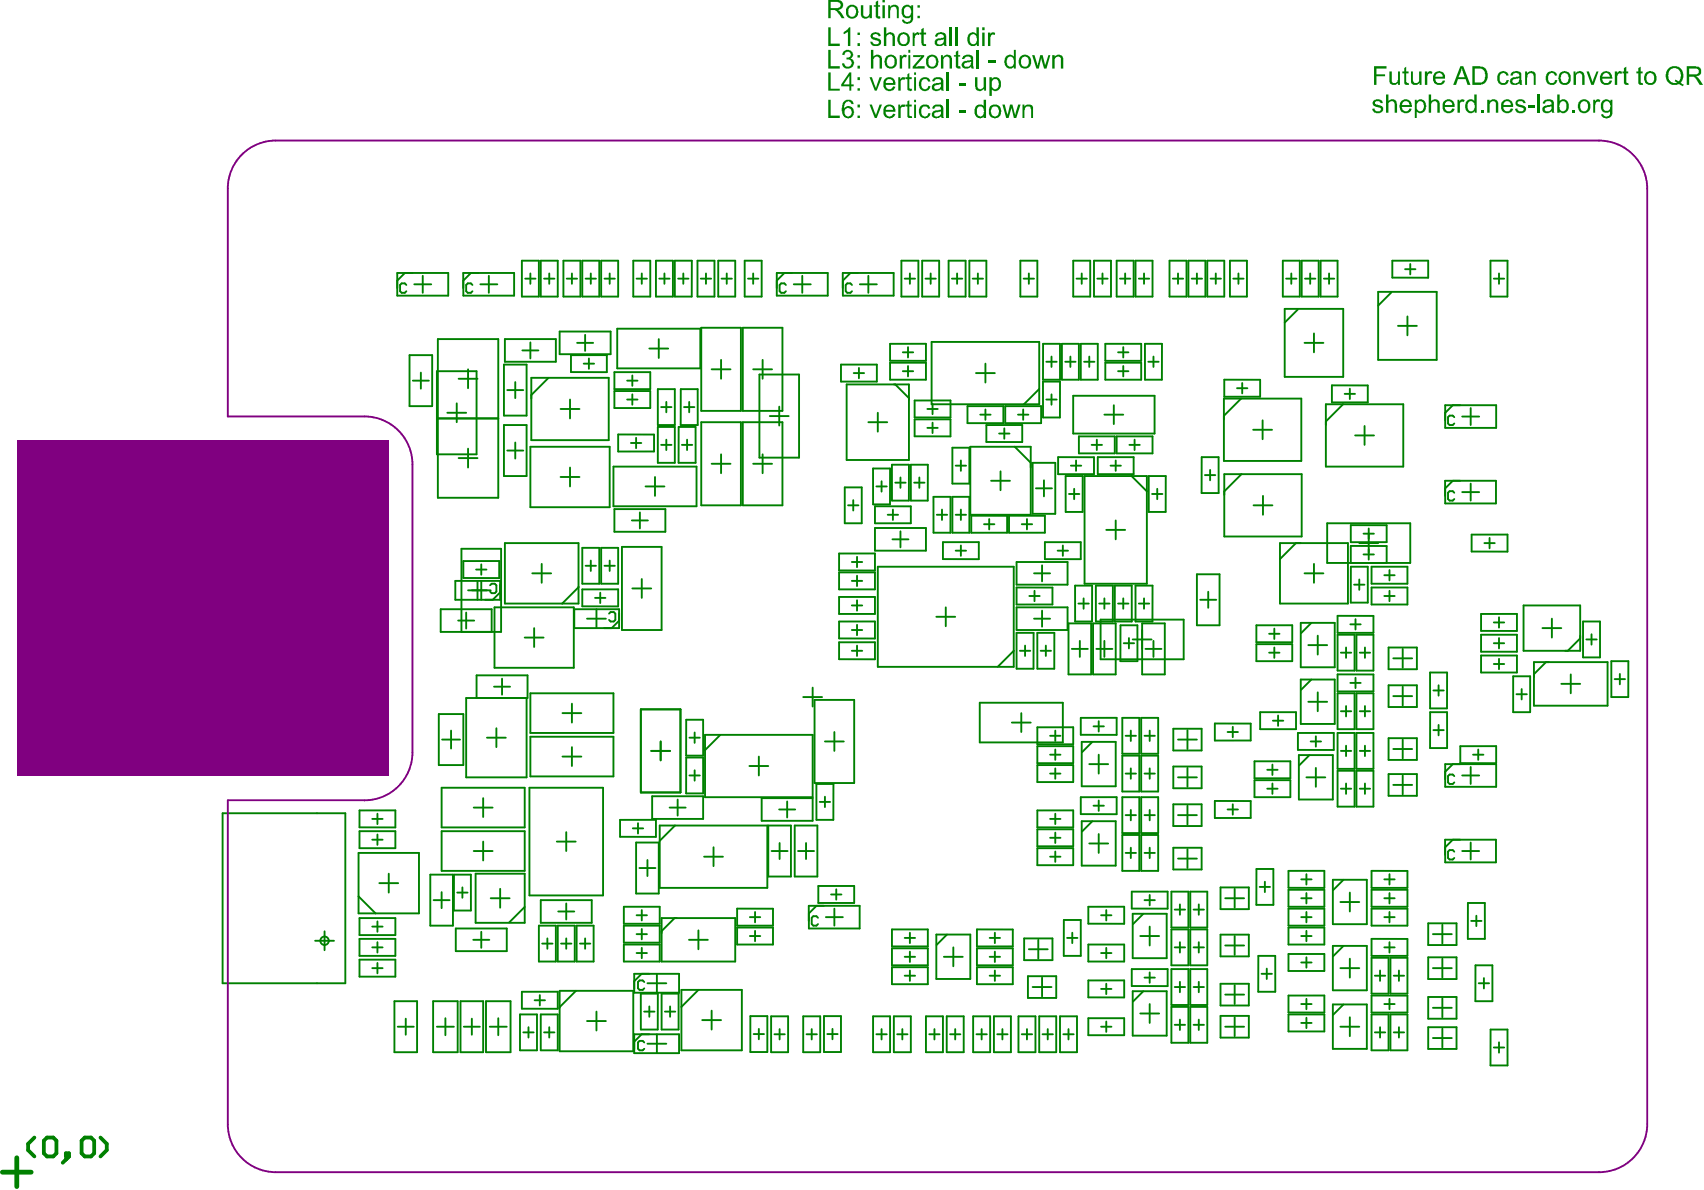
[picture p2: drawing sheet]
<svg xmlns="http://www.w3.org/2000/svg" width="301mm" height="210mm" viewBox="0 0 301 210" stroke-linecap="round" stroke-linejoin="round" font-family="sans-serif">
<g fill="none" stroke="#008000" stroke-width=".33">
<path d="M70.1 48.1h9v4h-9zM71.4 48.1l-1.3 1.4M73.1 50.1h3M74.6 48.6v3M77.2 59.8h10.7v28h-10.7zM81.7 48.1h9v4h-9zM83.1 48.1l-1.4 1.4M84.7 50.1h3M86.2 48.6v3M89.1 59.8h8.9v4h-8.9zM92.1 46h2.9v6.3h-2.9zM92.6 49.2h1.9"/>
<path d="M93.6 48.2v1.9M95.4 46h3v6.3h-3zM96 49.2h1.8M96.9 48.2v1.9M98.7 58.5h9v4h-9zM99.4 46h3v6.3h-3zM100 49.2h1.8M100.9 48.2v1.9M102.7 46h3v6.3h-3zM103.2 59.1v2.8M103.3 49.2h1.8M104.2 48.2v1.9"/>
<path d="M106 46h3v6.3h-3zM106.6 49.2h1.9M107.5 48.2v1.9M108.9 58h14.6v7h-14.6zM111.7 46h3v6.3h-3zM112.3 49.2h1.8M113.2 48.2v1.9M115.7 46h3v6.3h-3zM116.2 59.8v3.3M116.3 49.2h1.8M117.2 48.2v1.9M119 46h3v6.3h-3z"/>
<path d="M119.6 49.2h1.8M120.5 48.2v1.9M123 46h3v6.3h-3zM123.6 49.2h1.8M123.7 57.8h7v14.7h-7zM124.5 48.2v1.9M126.7 46h3v6.3h-3zM127.3 49.2h1.8M128.2 48.2v1.9M131 57.8h7v14.7h-7zM131.4 46h3v6.3h-3zM131.9 49.2h1.9"/>
<path d="M132.9 48.2v1.9M137 48.1h9v4h-9zM138.4 48.1l-1.4 1.4M140 50.1h3M141.5 48.6v3M148.7 48.1h8.9v4h-8.9zM150 48.1l-1.3 1.4M151.7 50.1h3M153.2 48.6v3M159 46h3v6.3h-3zM159.6 49.2h1.8M160.5 48.2v1.9"/>
<path d="M162.7 46h3v6.3h-3zM163.2 49.2h1.9M164.2 48.2v1.9M167.3 46h3v6.3h-3zM167.9 49.2h1.8M168.8 48.2v1.9M171 46h3v6.3h-3zM171.6 49.2h1.8M172.5 48.2v1.9M180 46h3v6.3h-3zM180.6 49.2h1.8M181.5 48.2v1.9"/>
<path d="M189.3 46h3v6.3h-3zM189.9 49.2h1.8M190.8 48.2v1.9M193 46h3v6.3h-3zM193.6 49.2h1.8M194.5 48.2v1.9M197 46h3v6.3h-3zM197.5 49.2h1.9M198.5 48.2v1.9M200.3 46h3v6.3h-3zM200.9 49.2h1.8M201.8 48.2v1.9"/>
<path d="M206.3 46h3v6.3h-3zM206.9 49.2h1.8M207.8 48.2v1.9M209.6 46h3v6.3h-3zM210.2 49.2h1.8M211.1 48.2v1.9M213 46h2.9v6.3h-2.9zM213.5 49.2h1.9M214.4 48.2v1.9M216.9 46h3v6.3h-3zM217.5 49.2h1.9M218.4 48.2v1.9"/>
<path d="M226.3 46h3v6.3h-3zM226.6 54.5h10.3v12h-10.3zM226.9 49.2h1.8M227.8 48.2v1.9M228.9 54.6l-2.3 2.3M229.6 46h3v6.3h-3zM230.2 49.2h1.8M231.1 48.2v1.9M231.8 58.8v3.3M232.9 46h3v6.3h-3zM233.5 49.2h1.8M234.4 48.2v1.9"/>
<path d="M243.1 51.5h10.3v12h-10.3zM245.4 51.6l-2.3 2.3M245.6 46h6.3v3h-6.3zM246.6 57.5h3.3M247.8 47.5h1.9M248.3 55.8v3.3M248.8 46.6v1.8M262.9 46h3v6.3h-3zM263.5 49.2h1.8M264.4 48.2v1.9M72.2 62.6h4v9h-4zM72.8 67.1h2.8"/>
<path d="M74.2 65.7v2.9M77.1 65.5h7v14.6h-7zM77.2 73.8h10.7M78.9 72.8h3.3M80.6 71.1v3.4M80.9 66.8h3.3M82.6 65.1v3.4M82.6 79.1v3.4M88.9 75h4v9h-4zM88.9 64.3h4v9h-4zM89.5 79.5h2.8M89.5 68.8h2.8"/>
<path d="M90.9 67.4v2.8M90.9 78.1v2.8M92.1 61.8h2.9M93.6 78.8h13.9v10.7h-13.9zM93.6 60.4v2.8M93.7 66.6h13.7v11h-13.7zM96.8 66.6l-3.1 3.1M98.9 72.1h3.3M100.5 70.5v3.3M100.7 62.6h6.3v3h-6.3zM101.8 60.5h2.8M103 64.1h1.8"/>
<path d="M103.9 63.2v1.9M108.4 65.6h6.3v3h-6.3zM108.4 69h6.3v3h-6.3zM109 76.6l6.4 .1v2.9h-6.4zM110.6 70.5h1.9M110.6 67.1h1.9M111.3 78.1h1.8M111.5 66.2v1.9M111.5 69.6v1.8M112.2 77.2v1.9M114.5 61.5h3.4M116 68.6h3v6.4h-3z"/>
<path d="M116 75.3h3v6.3h-3zM116.6 78.5h1.8M116.6 71.8h1.8M117.5 70.9v1.8M117.5 77.6v1.8M119.7 75.3h3v6.3h-3zM120.1 68.6h3v6.4h-3zM120.3 78.5h1.8M120.7 71.8h1.8M121.2 77.6v1.8M121.6 70.9v1.8M123.7 74.5h7v14.6h-7z"/>
<path d="M125.5 65.1h3.4M127.2 63.5v3.3M131 74.5h7v14.6h-7zM132.9 65.1h3.3M134 66.1h6.9v14.6h-6.9zM134.5 63.5v3.3M135.8 73.4h3.3M137.4 71.7v3.4M148.3 64.3h6.4v3h-6.4zM149.3 67.8h11v13.3h-11zM150.6 65.8h1.8M151.5 64.9v1.8"/>
<path d="M153.2 74.5h3.3M154.8 72.8v3.3M157 60.6h6.3v3h-6.3zM157 64h6.3v3h-6.3zM157.9 67.8l2.4 2.4M159.2 62.1h1.9M159.2 65.5h1.9M160.2 61.2v1.9M160.2 64.6v1.8M161.3 70.6h6.4v3h-6.4zM161.3 74h6.4v3h-6.4zM163.6 72.1h1.8"/>
<path d="M163.6 75.5h1.8M164.3 60.3h19v11h-19zM164.5 71.2v1.9M164.5 74.6v1.8M168 79h3v6.3h-3zM170.7 71.6h6.3v3h-6.3zM171.2 78.8h10.6v12h-10.6zM172.2 65.8h3.3M172.9 73.1h1.8M173.8 64.1v3.4M173.8 72.2v1.9M174 75h6.3v3h-6.3z"/>
<path d="M176.2 76.5h1.9M177.1 75.6v1.8M177.3 71.6h6.3v3h-6.3zM179 78.8l2.8 2.8M179.6 73.1h1.8M180.5 72.2v1.9M183.3 68.6l-2.7 2.7M184 67.3h3v6.3h-3zM184 60.6h3v6.4h-3zM184.6 70.5h1.8M184.6 63.8h1.8M185.5 62.9v1.8"/>
<path d="M185.5 69.6v1.8M187.3 60.6h3v6.4h-3zM187.9 63.8h1.8M188.8 62.9v1.8M189.3 69.8h14.4v6.7h-14.4zM190.3 77h6.3v3h-6.3zM190.6 60.6h3v6.4h-3zM191.2 63.8h1.9M192.1 62.9v1.8M192.6 78.5h1.8M193.5 77.6v1.8M194.8 73.1h3.3"/>
<path d="M195 60.6h6.3v3h-6.3zM195 64h6.3v3h-6.3zM196.5 71.5v3.3M197 77h6.3v3h-6.3zM197.2 62.1h1.8M197.2 65.5h1.8M198.1 61.2v1.9M198.1 64.6v1.8M199.2 78.5h1.8M200.1 77.6v1.8M202 60.6h3l-.1 6.4h-2.9zM202.5 63.8h1.9"/>
<path d="M203.5 62.9v1.8M215.9 70.3h13.6v11h-13.6zM215.9 67h6.4v3h-6.4zM218.2 68.5h1.8M218.9 70.3l-3 3M219.1 67.6v1.8M221 75.8h3.4M222.7 74.1v3.4M230.1 60.5h3.3M233.9 71.3h13.6v11h-13.6zM234.9 68h6.4v3h-6.4zM236.9 71.3l-3 3"/>
<path d="M237.2 69.5h1.8M238.1 68.6v1.8M239 76.8h3.4M240.7 75.1v3.4M254.9 71.5h9v4h-9zM256.3 71.5l-1.4 1.3M257.9 73.5h3M259.4 72v3M80.9 80.8h3.3M81.7 99h6.4v3h-6.4zM84.9 99.5v1.9M89.1 95.8h12.9v10.7h-12.9z"/>
<path d="M95.5 99.5v3.3M98.9 84.1h3.3M100.5 82.5v3.3M102.7 96.6h3v6.4h-3zM103.3 99.8h1.8M104.2 98.9v1.8M106 96.6h3v6.4h-3zM106.6 99.8h1.9M107.5 98.9v1.8M108.2 82.3h14.7v7h-14.7zM108.4 89.8h9v4h-9zM109.7 96.5h7v14.6h-7z"/>
<path d="M111.5 91.8h2.8M112.9 90.4v2.8M113.9 85.8h3.3M115.5 84.1v3.4M125.5 81.8h3.4M127.2 80.1v3.4M132.9 81.8h3.3M134.5 80.1v3.4M148 97.6h6.3v3h-6.3zM149 86h3v6.3h-3zM149.6 89.1h1.8M150.3 99.1h1.8"/>
<path d="M150.5 88.2v1.9M151.2 98.2v1.8M154 82.6h3v6.4h-3zM154.3 93.1h9v4h-9zM154.3 89.3h6.4v3h-6.4zM154.6 85.8h1.8M155.5 84.9v1.8M156.6 90.8h1.8M157.3 82h3v6.3h-3zM157.4 95.1h2.8M157.5 89.9v1.8M157.9 85.1h1.8"/>
<path d="M158.8 84.2v1.9M158.8 93.7v2.8M160.7 82h3l-.1 6.3h-2.9zM161.2 85.1h1.9M162.2 84.2v1.9M164.7 87.6h3l-.1 6.4h-2.9zM165.2 90.8h1.9M166.2 89.9v1.8M166.3 95.6h6.4v3h-6.4zM168 87.6h3v6.4h-3zM168.6 82.1h1.8M168.6 97.1h1.8"/>
<path d="M168.6 90.8h1.8M169.5 81.2v1.9M169.5 89.9v1.8M169.5 96.2v1.8M171.3 91h6.3v3h-6.3zM173.6 92.5h1.8M174.5 91.6v1.8M174.8 84.8h3.3M176.5 83.1v3.4M178 91h6.3v3h-6.3zM179.3 99.1h9v4h-9zM180.2 92.5h1.9"/>
<path d="M181.1 91.6v1.8M182.1 81.6h4v9h-4zM182.7 86.1h2.9M183.8 99.7v2.8M184.1 84.7v2.9M184.3 95.6h6.3v3h-6.3zM186.6 97.1h1.8M186.6 80.6l6.4 .1v2.9h-6.4zM187.5 96.2v1.8M188 84h3v6.3h-3zM188.6 87.1h1.8M188.9 82.1h1.8"/>
<path d="M189.5 86.2v1.9M189.8 81.2v1.9M191.3 84h11v19h-11zM193.6 80.6h6.4v3h-6.4zM195.1 93.5h3.4M195.9 82.1h1.8M196.8 81.2v1.9M196.8 91.8v3.3M199.6 84l2.7 2.7M202.6 84h3v6.3h-3zM203.2 87.1h1.8M204.1 86.2v1.9"/>
<path d="M212 80.6h2.9l.1 6.4h-3.1zM212.5 83.8h1.9M213.5 82.9v1.8M215.9 83.6h13.7v11h-13.7zM219 83.6l-3.1 3.1M221.1 89.1h3.3M222.8 87.5v3.3M225.8 95.8h12v10.7h-12zM228.6 95.8l-2.8 2.8M231.8 99.5v3.3M234.1 92.3h14.7v7h-14.7zM238.3 92.6h6.3v3h-6.3z"/>
<path d="M238.3 100h3v6.3h-3zM239.8 95.8h3.3M240.5 97.8h1.8M240.5 94.1h1.8M241.4 93.2v5.5M241.9 100h6.4v3h-6.4zM244.6 99.3v-3h-6.3v3M256.3 84.8l-1.4 1.3v2.7h9v-4h-9v2.7M257.9 86.8h3M259.4 85.3v3M259.6 94.3h6.3v3h-6.3zM261.8 95.8h1.9"/>
<path d="M262.7 94.9v1.8M80.3 102.5h7.9v3.3h-7.9zM80.8 109.5h2.8M81.4 111.5v-14.7h7v14.7h-10.7v-4h9v4M82.2 108v2.9M82.6 104.1h4M84 100.5h1.8M84.2 102.5v3.3M84.9 102.5v3.3M86.4 103.2l.3-.2h.6l.3 .2v1.2l-.3 .2h-.6l-.3-.2M87.2 107.1h14v10.7h-14zM88.2 104.5l-1.3 1.3"/>
<path d="M88.6 119.7v2.8M92.6 112.5h3.3M93.9 101.1h3.3M94.2 110.8v3.3M101.3 107.5h7.9v3.3h-7.9zM102 103.6l-2.8 2.9M102.7 104h6.3v3l-6.3-.1zM103.5 109.1h3.4M105 105.5h1.8M105.2 107.5v3.3M105.9 104.5v1.9M107.4 108.2l.3-.2h.6l.2 .2v1.1l-.2 .3h-.6l-.3-.3"/>
<path d="M109.2 109.5l-1.3 1.3M111.5 103.8h3.4M113.2 102.1v3.4M148 109.6h6.3v3h-6.3zM148 105.3h6.3v3h-6.3zM148 101h6.3v3h-6.3zM148 113.3h6.3v3h-6.3zM150.3 114.8h1.8M150.3 106.8h1.8M150.3 111.1h1.8M150.3 102.5h1.8M151.2 101.5v1.9"/>
<path d="M151.2 105.9v1.8M151.2 110.2v1.8M151.2 113.9v1.8M165.2 108.8h3.3M166.8 107.1v3.4M178.8 114.8l-2.8 2.8h-21.2v-17.6h24v17.6h-2.7M179.3 111.6h3v6.4h-3zM179.3 103.6h6.3v3h-6.3zM179.3 107.1h9v4h-9zM179.9 114.8h1.8M180.8 113.9v1.8M181.6 105.1h1.8"/>
<path d="M182.4 109.1h2.8M182.4 101.1h2.8M182.5 104.2v1.8M183 111.6h3v6.4h-3zM183.6 114.8h1.8M183.8 107.7v2.8M184.5 113.9v1.8M188.5 110h4v9h-4zM189.1 114.5h2.8M189.6 103.3h3v6.3h-3zM190.2 106.5h1.9M190.5 113v2.9"/>
<path d="M191.1 105.5v1.9M192.8 110h4v9h-4zM193.3 103.3h3v6.3h-3zM193.4 114.5h2.8M193.9 106.5h1.8M194.1 109.3h14.7v7h-14.7zM194.8 105.5v1.9M194.8 113v2.9M196.6 103.3h3v6.3h-3zM197.2 106.5h1.8M197.6 110.3h3v6.3h-3zM198.1 105.5v1.9"/>
<path d="M198.2 113.5h1.8M199.1 112.5v1.9M199.8 112.8h3.3M200.3 103.3h3v6.3h-3zM200.9 106.5h1.8M201.5 110h4v9h-4zM201.8 105.5v1.9M202 114.5h2.9M203.5 113v2.9M211.1 101.3h4v9h-4zM211.7 105.8h2.8M213.1 104.4v2.8"/>
<path d="M221.6 110.3h6.3v3h-6.3zM221.6 113.6h6.3v3h-6.3zM223.9 111.8h1.8M223.9 115.1h1.8M224.8 110.9v1.8M224.8 114.2v1.8M229.4 109.9h6v7.8h-6zM229.4 119.9h6v7.8h-6zM230.1 101.1h3.3M230.8 113.8h3.3M231.3 109.9l-1.8 1.8M231.3 119.9l-1.8 1.8"/>
<path d="M232.4 112.1v3.4M235.9 112h3v6.3h-3zM235.9 108.6h6.4v3h-6.4zM235.9 119h6.4v3h-6.4zM236.5 115.1h1.8M237.4 114.2v1.8M238.2 110.1h1.8M238.8 103.1h1.9M239.1 109.2v1.8M239.1 119.5v1.9M239.3 112h3v6.3h-3zM239.8 102.2v1.8"/>
<path d="M239.8 115.1h1.9M240.8 114.2v1.8M241.9 103.6h6.4v3h-6.4zM244.2 105.1h1.8M244.2 101.5h1.8M244.9 114.2h5v3.8h-5zM245.1 100.5v1.9M245.1 104.2v1.8M245.8 116.1h3.3M247.4 114.5v3.3M252.2 118.6h3.1l-.1 6.4h-2.9zM261.2 115.6h6.4v3h-6.4z"/>
<path d="M261.2 108.3h6.4v3h-6.4zM261.2 112h6.4v3h-6.4zM263.5 117.1h1.8M263.5 113.5h1.8M263.5 109.8h1.8M264.4 108.9v1.8M264.4 112.5v1.9M264.4 116.2v1.8M266.9 119.3h3v6.3h-3zM268.7 106.8h10v8h-10zM272.1 110.8h3.3M272.7 116.8l-2.1 2.1"/>
<path d="M273.7 109.1v3.4M277.1 119v3.3M278.7 112.6l-2.2 2.2M279.2 109.6h3v6.4h-3zM279.8 112.8h1.8M280.7 111.9v1.8M284.2 116.6h3v6.4h-3zM284.8 119.8h1.8M285.7 118.9v1.8M77.4 126h4.3v9h-4.3zM77.9 139h14.7v6.9h-14.7zM78 130.5h3.1"/>
<path d="M79.6 128.9v3.1M84.1 123.1v-4h9v4h-10.9v14h10.7v-14M85.9 130.1h3.3M87.1 121.1h2.9M87.6 128.5v3.3M93.4 139h13v18.9h-13zM93.6 122.3h14.6v7h-14.6zM93.6 130h14.6v7h-14.6zM99.2 125.8h3.3M99.2 133.5h3.3M100.9 124.1v3.4M100.9 131.8v3.3"/>
<path d="M113 125.1h7v14.7h-7zM114.9 132.5h3.3M116.5 130.8v3.3M121 127h3v6.3h-3zM121 133.6h3v6.3h-3zM121.6 130.1h1.8M121.6 136.8h1.8M122.5 129.2v1.8M122.5 135.9v1.8M124.4 129.6h18.9v11h-18.9zM127.1 129.6l-2.7 2.7M132.2 135.1h3.3"/>
<path d="M133.9 133.5v3.3M141.7 123h3.3M143.3 121.3v3.3M143.7 123.5h7v14.6h-7zM144 138.3h3v6.3h-3zM145.5 130.8h3.3M147.2 129.1v3.4M172.8 124h14.7v7h-14.7zM178.5 127.5h3.3M180.1 125.8v3.3M183 128.3h6.3v3h-6.3zM183 131.6h6.3v3h-6.3z"/>
<path d="M183 135h6.3v3h-6.3zM185.2 136.5h1.9M185.2 129.8h1.9M185.2 133.1h1.9M186.1 128.9v1.8M186.1 132.2v1.8M186.1 135.5v1.9M190.6 126.6h6.4v3h-6.4zM190.8 130.9h6v7.8h-6zM192.1 134.8h3.4M192.7 130.9l-1.9 1.8M192.9 128.1h1.8"/>
<path d="M193.8 127.2v1.8M193.8 133.1v3.4M198 126.6h3v6.4h-3zM198 133.3h3v6.3h-3zM198.5 136.5h1.9M198.5 129.8h1.9M199.5 128.9v1.8M199.5 135.5v1.9M201.3 126.6h3v6.4h-3zM201.3 133.3h3v6.3h-3zM201.9 136.5h1.8M201.9 129.8h1.8"/>
<path d="M202.8 128.9v1.8M202.8 135.5v1.9M207 128.5h5v3.9h-5zM207 135.2h5v3.8h-5zM207.8 130.5h3.3M207.8 137.1h3.3M209.5 128.8v3.3M209.5 135.5v3.3M214.3 127.6h6.3v3h-6.3zM216.5 129.1h1.9M217.4 128.2v1.8M221.3 137.6h6.3v3h-6.3z"/>
<path d="M221.3 134.3h6.3v3h-6.3zM222.3 125.6h6.3v3h-6.3zM223.5 139.1h1.9M223.5 135.8h1.9M224.4 134.9v1.8M224.4 138.2v1.8M224.5 127.1h1.9M225.4 126.2v1.8M228.9 129.3h6.4v3h-6.4zM229.1 133.2h6v7.8h-6zM230.4 137.1h3.4M230.8 123.8h3.3"/>
<path d="M231 133.2l-1.9 1.8M231.2 130.8h1.8M232.1 129.9v1.8M232.1 135.5v3.3M232.4 122.1v3.4M235.9 122.3h3v6.3h-3zM235.9 129.3h3v6.3h-3zM235.9 136h3v6.3h-3zM236.5 125.5h1.8M236.5 132.5h1.8M236.5 139.1h1.8M237.4 124.5v1.9"/>
<path d="M237.4 131.5v1.9M237.4 138.2v1.8M238.2 120.5h1.8M239.3 122.3h3v6.3h-3zM239.3 129.3h3v6.3h-3zM239.3 136h3v6.3h-3zM239.8 125.5h1.9M239.8 132.5h1.9M239.8 139.1h1.9M240.8 124.5v1.9M240.8 131.5v1.9M240.8 138.2v1.8"/>
<path d="M244.9 120.9h5v3.8h-5zM244.9 130.2h5v3.8h-5zM244.9 136.5h5v3.9h-5zM245.8 132.1h3.3M245.8 122.8h3.3M245.8 138.5h3.3M247.4 121.1v3.4M247.4 130.5v3.3M247.4 136.8v3.3M252.3 125.6h2.9l.1 6.4h-3.1zM252.8 128.8h1.9M252.8 121.8h1.9"/>
<path d="M253.8 120.9v1.8M253.8 127.9v1.8M254.9 134.8h9v4h-9zM256.3 134.8l-1.4 1.3M257.6 131.6h6.3v3h-6.3zM257.9 136.8h3M259.4 135.3v3M259.8 133.1h1.9M260.7 132.2v1.8M267.5 122.5h1.8M268.4 121.5v1.9M270.6 124.5h13v-7.7h-13v7.7"/>
<path d="M275.4 120.6h3.3M39.3 143.4h21.6v30h-21.6zM63.2 150.4h10.7v10.7h-10.7zM63.2 158.1l3 3M63.4 143l6.3-.1v3.1l-6.3-.1zM63.4 146.6h6.3v3h-6.3zM65.7 144.4h1.8M65.7 148.1h1.8M66.6 143.5v1.9M66.6 147.2v1.8M66.9 155.8h3.3M68.6 154.1v3.3"/>
<path d="M75.9 154.3h4v9h-4zM76.5 158.8h2.8M77.9 146.6h14.7v7h-14.7zM77.9 157.4v2.8M80.1 154.3h3v6.3h-3zM80.6 157.4h1.9M81.6 156.5v1.9M83.6 150.1h3.3M83.6 142.4h3.3M83.9 154.1h8.7v8.7h-8.7zM85.2 140.8v3.3M85.2 148.4v3.4"/>
<path d="M86.6 158.4h3.3M88.2 156.8v3.3M92.6 160l-2.8 2.7M95.4 158.8h9v4h-9zM98.2 148.4h3.3M99.9 146.8v3.3M99.9 159.4v2.8M109.4 144.6h6.3v3h-6.3zM110 159.9h6.4v3h-6.4zM111.6 146.1h1.9M112.2 148.6h4v9h-4zM112.5 145.2v1.8"/>
<path d="M112.8 153.1h2.8M114.2 151.7v2.8M115 140.5h9v3.9h-9zM116.4 145.6h18.9v11h-18.9zM118.1 142.4h2.8M119.1 145.6l-2.7 2.7M119.5 141v2.9M124.2 151.1h3.3M125.9 149.4v3.4M134.4 140.8h8.9v4h-8.9zM135.5 145.6h4v9h-4zM136.1 150.1h2.8"/>
<path d="M137.4 142.8h2.9M137.5 148.7v2.8M138.8 141.4v2.8M140.2 145.6h4v9h-4zM140.8 150.1h2.8M142.2 148.7v2.8M144 159.8l-1.3 1.3v2.7h8.9v-4h-8.9v2.6M144.3 156.3h6.4v3h-6.4zM144.6 141.4h1.8M145.5 140.5v1.9M146.6 157.8h1.8M147.5 156.9v1.8"/>
<path d="M183 143l6.3-.1v3.1l-6.3-.1zM183 146.3h6.3v3h-6.3zM183 149.6h6.3v3h-6.3zM185.2 151.1h1.9M185.2 144.4h1.9M185.2 147.8h1.9M186.1 143.5v1.9M186.1 146.9v1.8M186.1 150.2v1.8M190.6 140.6h6.4v3h-6.4zM190.8 144.9h6v7.8h-6zM192 159.9h6.3v3h-6.3z"/>
<path d="M192.1 148.8h3.4M192.7 144.9l-1.9 1.8M192.9 142.1h1.8M193.8 141.2v1.8M193.8 147.1v3.3M198 140.6h3v6.3h-3zM198 147.3h3v6.3h-3zM198.5 143.8h1.9M198.5 150.4h1.9M199.5 142.9v1.8M199.5 149.5v1.9M199.6 157.3h6.4v3h-6.4z"/>
<path d="M201.3 140.6h3v6.3h-3zM201.3 147.3h3v6.3h-3zM201.9 143.8h1.8M201.9 150.4h1.8M201.9 158.8h1.8M202.8 142.9v1.8M202.8 149.5v1.9M202.8 157.9v1.8M206.6 157.3h3v6.3h-3zM207 141.9h5v3.8h-5zM207 149.5h5v3.9h-5zM207.8 151.4h3.3"/>
<path d="M207.8 143.8h3.3M208.1 159.5v1.9M209.5 142.1v3.3M209.5 149.8v3.3M210 157.3h3v6.3h-3zM211.5 159.5v1.9M214.3 141.3h6.3v3h-6.3zM215.3 156.5h5v3.9h-5zM216.1 158.4h3.3M216.5 142.8h1.9M217.4 141.9v1.8M217.8 156.8v3.3"/>
<path d="M221.6 153.3h3v6.3h-3zM222.2 156.4h1.8M223.1 155.5v1.9M227.3 153.6h6.3v3h-6.3zM227.3 156.9h6.3v3h-6.3zM229.5 158.4h1.9M229.5 155.1h1.9M230.4 154.2v1.8M230.4 157.5v1.9M235.1 155.2h6v7.8h-6zM236.4 159.1h3.4M237 155.2l-1.9 1.8"/>
<path d="M238.1 157.4v3.4M241.9 156.9h6.4v3h-6.4zM241.9 153.6h6.4v3h-6.4zM244.2 158.4h1.8M244.2 155.1h1.8M245.1 154.2v1.8M245.1 157.5v1.9M256.3 148.1l-1.4 1.4v2.6h9v-4h-9v2.7M257.9 150.1h3M258.9 159.3h3v6.3h-3zM259.4 148.6v3M55.6 165.9h3.3"/>
<path d="M57.2 164.3v3.3M63.4 165.6h6.3v3h-6.3zM63.4 169.3h6.3v3h-6.3zM63.4 161.9h6.3v3h-6.3zM65.7 170.8h1.8M65.7 167.1h1.8M65.7 163.4h1.8M66.6 162.5v1.9M66.6 166.2v1.8M66.6 169.9v1.8M69.6 176.6h4v9h-4zM71.6 179.7v2.8"/>
<path d="M76.4 176.6h4.3v9h-4.3zM78.6 179.6v3M80.4 163.8h9v4h-9zM81.2 176.6h4v9h-4zM83.2 179.7v2.8M83.5 165.8h2.8M84.9 164.4v2.8M85.7 176.6h4.4v9h-4.4zM87.9 179.6v3M91.7 178.9h3v6.4h-3zM92.1 174.9h6.3v3h-6.3zM94.3 176.4h1.8"/>
<path d="M95 163.3h3v6.3h-3zM95.2 175.5v1.9M95.4 178.9h3v6.4h-3zM95.6 166.4h1.9M96.5 165.5v1.9M98.4 163.3h3v6.3h-3zM98.5 160.8h2.8M98.7 174.8h13v10.6h-13zM99 166.4h1.8M99.9 165.5v1.9M101.6 174.8l-2.9 2.8M101.7 163.3h3v6.3h-3z"/>
<path d="M102.3 166.4h1.8M103.2 165.5v1.9M105.2 178.4v3.4M110 163.3h6.4v3h-6.4zM110 166.6h6.4v3h-6.4zM111.9 171.8h7.9v3.3h-7.9zM112.3 164.8h1.8M112.3 161.4h1.8M112.3 168.1h1.8M113 175.3h3v6.3h-3zM113.2 171.8l-1.3 1.3M113.2 160.5v1.9"/>
<path d="M113.2 163.9v1.8M113.2 167.2v1.8M113.6 178.4h1.8M114.2 173.4h3.3M114.5 177.5v1.9M115.9 171.8v3.3M116.7 161.9h13v7.7h-13zM116.7 175.3h3v6.3h-3zM117.3 178.4h1.8M118.2 177.5v1.9M119 161.9l-2.3 2.3M120.2 174.6h10.7v10.7h-10.7z"/>
<path d="M121.5 165.8h3.4M123.2 164.1v3.3M123.2 174.6l-3 3M123.9 179.9h3.3M125.5 178.3v3.3M130 163.6h6.3v3h-6.3zM130 160.3h6.3v3h-6.3zM132.3 165.1h1.8M132.3 161.8h1.8M132.4 179.2h2.9v6.4h-2.9zM133.2 160.9v1.8M133.2 164.2v1.8"/>
<path d="M136 179.3h3v6.3h-3zM141.7 179.3h3v6.3h-3zM145.3 179.2h3v6.4h-3zM145.7 161.8h3M147.2 160.3v3M154 179.3h3v6.3h-3zM157.3 163.9h6.4v3h-6.4zM157.3 167.3h6.4v3h-6.4zM157.3 170.6h6.4v3h-6.4zM157.7 179.3h3v6.3h-3zM159.6 168.8h1.8M159.6 165.4h1.8"/>
<path d="M159.6 172.1h1.8M160.5 164.5v1.9M160.5 167.9v1.8M160.5 171.2v1.8M163.3 179.3h3v6.3h-3zM165.2 164.8h6v7.9h-6zM166.5 168.8h3.3M167 179.3h3v6.3h-3zM167 164.8l-1.8 1.9M168.2 167.1v3.3M171.7 179.3h2.9v6.3h-2.9zM172.3 163.9l6.3 .1v2.9h-6.3z"/>
<path d="M172.3 167.3h6.3v3h-6.3zM172.3 170.6h6.3v3h-6.3zM174.6 168.8h1.8M174.6 165.4h1.8M174.6 172.1h1.8M175.3 179.3h3v6.3h-3zM175.5 164.5v1.9M175.5 167.9v1.8M175.5 171.2v1.8M179.6 179.3h3v6.3h-3zM180.6 165.5h5v3.9h-5zM181.3 172.2h5v3.8h-5z"/>
<path d="M181.5 167.4h3.3M182.1 174.1h3.4M183.1 165.8v3.3M183.3 179.3h3v6.3h-3zM183.8 172.4v3.4M187 179.3h3v6.3h-3zM187.7 162.3h2.9v6.3h-3zM188.2 165.4h1.9M189.1 164.5v1.9M192 166.6h6.3v3h-6.3zM192 172.9h6.3v3h-6.3zM192 179.6h6.3v3h-6.3z"/>
<path d="M194.2 161.4h1.8M194.2 174.4h1.8M194.2 168.1h1.8M195.1 160.5v1.9M195.1 167.2v1.8M195.1 173.5v1.9M199.6 170.9h6.4v3h-6.4zM199.8 161.2h6v7.8h-6zM199.8 174.8h6v7.9h-6zM201.1 178.8h3.4M201.1 165.1h3.4M201.7 174.8l-1.9 1.9"/>
<path d="M201.7 161.2l-1.9 1.8M201.9 172.4h1.8M202.8 163.4v3.4M202.8 171.5v1.9M202.8 177.1v3.3M206.6 170.9h3v6.4h-3zM206.6 177.6h3v6.3h-3zM206.6 163.9h3v6.4h-3zM207.2 174.1h1.8M207.2 160.4h1.8M207.2 167.1h1.8M208.1 166.2v1.8"/>
<path d="M208.1 173.2v1.8M208.1 179.9v1.8M210 170.9h3v6.4h-3zM210 163.9h3v6.4h-3zM210 177.6h3v6.3h-3zM210.5 174.1h1.9M210.5 160.4h1.9M210.5 167.1h1.9M211.5 166.2v1.8M211.5 173.2v1.8M211.5 179.9v1.8M215.3 164.9h5v3.8h-5z"/>
<path d="M215.3 173.5h5v3.9h-5zM215.3 179.2h5v3.8h-5zM216.1 166.8h3.3M216.1 175.4h3.3M217.8 165.1v3.3M217.8 173.8v3.3M217.8 179.4v3.4M222 168.6h2.9v6.3h-3zM222.5 171.8h1.9M223.4 170.9v1.8M227.3 160.3h6.3v3h-6.3zM227.3 163.6h6.3v3h-6.3z"/>
<path d="M227.3 168.3h6.3v3h-6.3zM227.3 175.6h6.3v3h-6.3zM227.3 178.9h6.3v3h-6.3zM229.5 165.1h1.9M229.5 177.1h1.9M229.5 161.8h1.9M229.5 169.8h1.9M230.4 160.9v1.8M230.4 164.2v1.8M230.4 168.9v1.8M230.4 176.2v1.8M230.4 179.5v1.9"/>
<path d="M235.1 166.8h6v7.9h-6zM235.1 177.2h6v7.8h-6zM236.4 170.8h3.4M237 177.2l-1.9 1.8M237 166.8l-1.9 1.9M238.1 169.1v3.3M238.1 179.4v3.4M241.9 168.9h3v6.4h-3zM241.9 178.9h3v6.4h-3zM241.9 160.3h6.4v3h-6.4zM241.9 165.6h6.4v3h-6.4zM241.9 175.6h6.4v3h-6.4z"/>
<path d="M242.5 172.1h1.8M243.4 171.2v1.8M244.2 167.1h1.8M244.2 177.1h1.8M244.2 161.8h1.8M245.1 160.9v1.8M245.1 166.2v1.8M245.1 176.2v1.8M245.3 168.9h3v6.4h-3zM245.3 178.9h3v6.4h-3zM245.8 172.1h1.9M246.8 171.2v1.8"/>
<path d="M251.9 162.9h5v3.8h-5zM251.9 168.9h5v3.8h-5zM251.9 175.9h5v3.8h-5zM252.8 164.8h3.3M252.8 170.8h3.3M252.8 177.8h3.3M254.4 163.1v3.3M254.4 169.1v3.3M254.4 176.1v3.3M259.5 162.4h1.8M260.3 170.3h2.9v6.3h-3zM260.4 161.5v1.9"/>
<path d="M260.8 173.4h1.9M261.7 172.5v1.9M70.2 181.1h2.8M77.1 181.1h3M81.8 181.1h2.8M86.4 181.1h3M92.3 182.1h1.8M93.2 181.2v1.8M96 182.1h1.8M96.9 181.2v1.8M103.5 180.1h3.4M111.9 182.4h7.9v3.4h-7.9z"/>
<path d="M113.2 182.4l-1.3 1.3M114.2 184.1h3.3M115.9 182.4v3.4M132.9 182.4h1.9M133.9 181.5v1.8M136.6 182.4h1.8M137.5 181.5v1.9M142.3 182.4h1.8M143.2 181.5v1.9M145.9 182.4h1.9M146.8 181.5v1.8M154.6 182.4h1.8"/>
<path d="M155.5 181.5v1.9M158.2 182.4h1.9M159.2 181.5v1.9M163.9 182.4h1.8M164.8 181.5v1.9M167.6 182.4h1.8M168.5 181.5v1.9M172.2 182.4h1.9M173.2 181.5v1.9M175.9 182.4h1.8M176.8 181.5v1.9M180.2 182.4h1.9"/>
<path d="M181.1 181.5v1.9M183.9 182.4h1.8M184.8 181.5v1.9M187.6 182.4h1.8M188.5 181.5v1.9M194.2 181.1h1.8M195.1 180.2v1.8M207.2 180.8h1.8M210.5 180.8h1.9M216.1 181.1h3.3M229.5 180.4h1.9M236.4 181.1h3.4"/>
<path d="M242.5 182.1h1.8M243.4 181.2v1.8M245.8 182.1h1.9M246.8 181.2v1.8M251.9 181.2h5v3.8h-5zM252.8 183.1h3.3M254.4 181.4v3.4M262.9 181.6h3v6.3h-3zM263.5 184.8h1.8M264.4 183.9v1.8"/>
</g>
<path d="M.4 206.8h5.1M3 204.2v5.1" fill="none" stroke="#008000" stroke-width=".85"/>
<g fill="#008000">
<path d="M151.8 .9h.5v1.3a.57 .57 0 0 0 .5 .8 .57 .57 0 0 0 .6-.7v-1.4h.4v2.3h-.4v-.3a.81 .81 0 0 1-1 .4 .81 .81 0 0 1-.6-.9z"/>
<path d="M154.5 .3l.4-.2v.8h.3v.3h-.3v1.7h.3l.1 .3a.56 .56 0 0 1-.7 0 .56 .56 0 0 1-.1-.7v-1.3h-.4v-.3h.4z"/>
<path d="M156.7 .9h.3v.4a.86 .86 0 0 1 1.4-.1l.1 2h-.3v-1.4a.55 .55 0 0 0-.6-.6 .55 .55 0 0 0-.5 .6l-.1 1.4h-.3z"/>
<path d="M146.1 4.8h.4v2.9h1.6v.4h-2z"/>
<path d="M148.9 5.6l.6-.4 .2-.4h.3v3.3h-.4v-2.5l-.5 .3-.3 .1z"/>
<path d="M153.8 5.8a1.16 1.16 0 0 1 1.5 .3v.2l-.3 .1a.53 .53 0 0 0-.5-.4 .53 .53 0 0 0-.5 .3v.2l.4 .2a.97 .97 0 0 1 1 .6v.1a.75 .75 0 0 1-.9 .7 .83 .83 0 0 1-1-.7h.4a.72 .72 0 0 0 1 .3 .27 .27 0 0 0 .2-.3 .27 .27 0 0 0-.4-.2l-.1-.1a1.09 1.09 0 0 1-1.1-.7l.1-.4z"/>
<path d="M155.9 4.8h.4v1.2a.79 .79 0 0 1 .8-.3 .79 .79 0 0 1 .7 .6l.1 1.8h-.5v-1.6a.56 .56 0 0 0-.6-.5 .56 .56 0 0 0-.5 .7v1.4h-.4z"/>
<path d="M161 5.7h.3v.4a.65 .65 0 0 1 1-.3l-.2 .4h-.2a.3 .3 0 0 0-.3-.1 .3 .3 0 0 0-.2 .2l-.1 1.8h-.3z"/>
<path d="M162.5 5.2l.4-.3v.8h.5v.4h-.5v1.4a.26 .26 0 0 0 .2 .3 .26 .26 0 0 0 .3 0v.3h-.4a.34 .34 0 0 1-.4-.4l-.1-1.6h-.2v-.4h.2z"/>
<path d="M146.5 .3v1.1h1a.56 .56 0 0 0 .7-.3 .56 .56 0 0 0-.2-.7zM146.1 0h1.5a.9 .9 0 0 1 1.1 .8 .9 .9 0 0 1-.9 1l.5 .3 .7 1.1h-.5l-.7-1-.5-.4h-.8v1.4h-.4z"/>
<path d="M149.9 1.3a1.45 1.45 0 0 0-.1 1.5 .74 .74 0 0 0 .8 0 .74 .74 0 0 0 .4-.7v-.1a.76 .76 0 0 0-.9-.8zM149.6 1a1.17 1.17 0 0 1 1.4 .1 1.17 1.17 0 0 1 .3 1.3 1.1 1.1 0 0 1-1.3 .9 1.1 1.1 0 0 1-.8-1.4l.1-.6z"/>
<path d="M155.7 0h.4v.4h-.4zM155.7 .9h.4v2.3h-.4z"/>
<path d="M159.7 1.3a1.45 1.45 0 0 0-.1 1.5 .8 .8 0 0 0 1.1-.3 .8 .8 0 0 0-.2-1.1 .52 .52 0 0 0-.8-.1zM159.3 1.1a1.03 1.03 0 0 1 1.4 .1v-.3h.4v2.1a.9 .9 0 0 1-.8 1.1 .84 .84 0 0 1-1.2-.6h.4a.62 .62 0 0 0 .7 .4 .62 .62 0 0 0 .4-.8v-.1a.99 .99 0 0 1-1.1 0 .99 .99 0 0 1-.5-1.1v-.3z"/>
<path d="M161.8 .9h.5v.4h-.5zM161.8 2.8h.5v.4h-.5z"/>
<path d="M151.3 5.7h.4v.5h-.4zM151.3 7.6h.4v.5h-.4z"/>
<path d="M159 6.1v.1a.98 .98 0 0 0 .4 1.7 .97 .97 0 0 0 .7-1 .97 .97 0 0 0-.7-.9zM158.6 5.9h.1a1.16 1.16 0 0 1 1.4 0 1.16 1.16 0 0 1 .4 1.4 1.13 1.13 0 0 1-1.5 .8 1.13 1.13 0 0 1-.6-1.6z"/>
<path d="M165.5 7.1a.45 .45 0 0 0-.1 .6 .45 .45 0 0 0 .7 .1l.4-.4v-.5zM165.1 5.9a1.22 1.22 0 0 1 1.7 .2l.2 2h-.4l-.1-.3a1.04 1.04 0 0 1-1.6-.1 .76 .76 0 0 1 .7-.9l.4-.1a.31 .31 0 0 0 .4-.1 .31 .31 0 0 0 0-.3 .61 .61 0 0 0-.6-.3 .61 .61 0 0 0-.5 .5l-.4-.1z"/>
</g>
<path d="M167.7 4.8v3.3M168.7 4.8v3.3" fill="none" stroke="#008000" stroke-width=".42"/>
<g fill="#008000">
<path d="M174.3 5.7h.4v.4l.2-.3a.41 .41 0 0 1 .6 0l-.1 .4a.53 .53 0 0 0-.6 .1 .53 .53 0 0 0-.1 .5v1.3h-.4z"/>
<path d="M146.1 8.8h.4v2.9h1.6v.4h-2z"/>
<path d="M148.9 9a1.03 1.03 0 0 1 1.5 .4v.1a.45 .45 0 0 1-.2 .7l-.2 .1a.86 .86 0 0 1 .7 .9 .86 .86 0 0 1-.8 .8 .89 .89 0 0 1-.9 0 .89 .89 0 0 1-.5-.8h.4a.66 .66 0 0 0 1 .5 .66 .66 0 0 0 0-1.1l-.6-.1 .1-.3a.54 .54 0 0 0 .6-.5 .54 .54 0 0 0-.4-.6 .54 .54 0 0 0-.6 .5v.1l-.5-.1z"/>
<path d="M153.6 8.8h.4v1.2a.84 .84 0 0 1 1-.3 .84 .84 0 0 1 .6 .9v1.5h-.5v-1.5a.56 .56 0 0 0-.6-.6 .56 .56 0 0 0-.5 .7v1.4h-.4z"/>
<path d="M158.7 9.7h.3v.4a.6 .6 0 0 1 1-.3l-.2 .4a.49 .49 0 0 0-.6 0 .49 .49 0 0 0-.1 .6v1.3h-.4z"/>
<path d="M161.1 9.7h1.9v.3l-1.5 1.8 1.6-.1v.4h-2.1v-.3l1.5-1.8-1.4 .1z"/>
<path d="M166 9.7h.3l.1 .4a.78 .78 0 0 1 .7-.5 .78 .78 0 0 1 .7 .6l.1 1.9h-.4v-1.4a.56 .56 0 0 0-.6-.7 .56 .56 0 0 0-.5 .7v1.4h-.4z"/>
<path d="M168.6 9.1l.4-.2v.8h.4v.3h-.4v1.7h.4v.3a.56 .56 0 0 1-.6 0 .56 .56 0 0 1-.2-.7v-1.3h-.3v-.3h.3z"/>
<path d="M171.1 5.8a.75 .75 0 0 1 1.1 .2v-1.2h.5v3.3h-.4v-.3a.97 .97 0 0 1-1.1 .2 .97 .97 0 0 1-.6-1l.1-.7zM171.2 6.2v.1a1.01 1.01 0 0 0 .4 1.5v.1a.98 .98 0 0 0 .7-1 .98 .98 0 0 0-.7-.9z"/>
<path d="M173.3 4.8h.4v.5h-.4zM173.3 5.7h.4v2.4h-.4z"/>
<path d="M151.3 9.7h.4v.5h-.4zM151.3 11.6h.4v.5h-.4z"/>
<path d="M156.8 10.1a1.03 1.03 0 0 0 .1 1.7 .79 .79 0 0 0 .9-1.1 .65 .65 0 0 0-.3-.6 .65 .65 0 0 0-.7 0zM156.5 9.8a1.15 1.15 0 0 1 1.3 .1 1.15 1.15 0 0 1 .4 1.2 1.1 1.1 0 0 1-1.4 1 1.1 1.1 0 0 1-.7-1.5v-.3z"/>
<path d="M160.2 8.8h.4v.5h-.4zM160.2 9.7h.4v2.4h-.4z"/>
<path d="M163.9 10.2v.1a1.07 1.07 0 0 0 0 1.3 .63 .63 0 0 0 .7 .2 .63 .63 0 0 0 .4-.6l.1-.4a.88 .88 0 0 0-.6-.8zM163.8 9.8a1.17 1.17 0 0 1 1.3 .1 1.17 1.17 0 0 1 .4 1.4 1.1 1.1 0 0 1-1.4 .8 1.1 1.1 0 0 1-.7-1.4v-.3z"/>
<path d="M170.1 11.2a.47 .47 0 0 0 .1 .5 .47 .47 0 0 0 .6 .1l.4-.4 .1-.5zM169.9 9.9a1.31 1.31 0 0 1 1.7 .2v1.6l.2 .4h-.4l-.2-.3a.99 .99 0 0 1-1.6-.2v-.1a1.04 1.04 0 0 1 1.1-.8l.5-.1a.52 .52 0 0 0-.3-.6 .52 .52 0 0 0-.6 .2h-.2v.2h-.4z"/>
</g>
<path d="M172.4 8.8v3.3" fill="none" stroke="#008000" stroke-width=".42"/>
<g fill="#008000">
<path d="M174.4 10.7h1.2v.4h-1.2z"/>
<path d="M182 9.7h.5l.5 1.9 .5-1.9h.4l.4 1.8 .6-1.8h.4l-.7 2.4h-.4l-.5-1.9-.5 1.9h-.4z"/>
<path d="M185.6 9.7h.4v.4a.82 .82 0 0 1 1-.4 .82 .82 0 0 1 .5 .9v1.5h-.4v-1.4a.56 .56 0 0 0-.5-.7 .56 .56 0 0 0-.6 .7v1.4h-.4z"/>
<path d="M146.1 12.8h.4v2.9h1.6v.3h-2z"/>
<path d="M153.4 13.6h.4l.7 2 .6-2h.5l-1 2.4h-.3z"/>
<path d="M158.4 13.6h.4v.4h.1a.54 .54 0 0 1 .8-.3l-.2 .3a.56 .56 0 0 0-.5 .2 .56 .56 0 0 0-.1 .6v1.2h-.5z"/>
<path d="M160.1 13.1l.3-.2v.7h.4v.4h-.4v1.4a.26 .26 0 0 0 .1 .3 .26 .26 0 0 0 .3 0l.1 .3a.56 .56 0 0 1-.6 0 .56 .56 0 0 1-.2-.6v-1.4h-.4v-.4h.4z"/>
<path d="M162.6 13.7a1.25 1.25 0 0 1 1.4 .3l.1 .4h-.4a.62 .62 0 0 0-.8-.4 .62 .62 0 0 0-.4 .7 .79 .79 0 0 0 .9 1 .32 .32 0 0 0 .3-.5h.4a1.02 1.02 0 0 1-1.1 .9 1.02 1.02 0 0 1-.9-1.1 1.46 1.46 0 0 1 .5-1.2z"/>
<path d="M177.6 9.8a.95 .95 0 0 1 1.2 .2v-1.2h.4v3.3h-.4v-.3a.89 .89 0 0 1-1 .3 .89 .89 0 0 1-.6-.9l-.1-.2a1.37 1.37 0 0 1 .5-1.1zM177.8 10.2a1.03 1.03 0 0 0 .3 1.6 .46 .46 0 0 0 .6-.3 1.05 1.05 0 0 0-.4-1.5z"/>
<path d="M180.4 10.2a1.27 1.27 0 0 0 0 1.5 .84 .84 0 0 0 1-.3 .84 .84 0 0 0 0-1l-.1-.2-.4-.2h-.3zM180 9.9a1.22 1.22 0 0 1 1.9 .7 1.22 1.22 0 0 1-1.4 1.5 1.36 1.36 0 0 1-.6-1.9z"/>
<path d="M149.8 13.4l-1 1.5h1zM149.8 12.8h.4v2.1h.4v.3h-.4v.8h-.4v-.8h-1.4v-.3z"/>
<path d="M151.3 13.6h.4v.5h-.4zM151.3 15.6h.4v.4h-.4z"/>
<path d="M156.6 14l-.4 .3v.3h1.3a.67 .67 0 0 0-.9-.6zM156.3 13.7a1.12 1.12 0 0 1 1.3 .1 1.12 1.12 0 0 1 .3 1.2h-1.7a.8 .8 0 0 0 1.1 .7l.2-.5 .4 .1v.2a1.08 1.08 0 0 1-1.4 .5 1.08 1.08 0 0 1-.7-1.2l.1-.7z"/>
<path d="M161.2 12.8h.4v.4h-.4zM161.2 13.6h.4v2.4h-.4z"/>
<path d="M165 15.1a.42 .42 0 0 0-.1 .6 .42 .42 0 0 0 .7 0h.1l.3-.4v-.5zM164.8 13.7l.2-.1a1.32 1.32 0 0 1 1.3 .4l.2 2h-.4v-.2h-.2a.98 .98 0 0 1-1.5-.2 .85 .85 0 0 1 .8-1h.7a.47 .47 0 0 0-.1-.6 .47 .47 0 0 0-.6 0h-.2l-.2 .4-.4-.1z"/>
</g>
<path d="M167.2 12.8v3.2" fill="none" stroke="#008000" stroke-width=".42"/>
<g fill="#008000">
<path d="M169.1 14.6h1.2v.5h-1.2z"/>
<path d="M172 13.6h.4v1.5a.54 .54 0 0 0 .4 .6 .54 .54 0 0 0 .6-.3l.1-1.8h.4v2.4h-.3v-.3h-.1a.78 .78 0 0 1-.8 .4 .78 .78 0 0 1-.6-.7z"/>
<path d="M146.1 17.6h.4v2.8h1.6v.4h-2z"/>
<path d="M153.4 18.4h.4l.7 1.9 .6-1.9h.5l-1 2.4h-.3z"/>
<path d="M158.4 18.4h.4v.4l.1-.1a.6 .6 0 0 1 .8-.2l-.2 .4h-.3a.52 .52 0 0 0-.3 .6v1.3h-.5z"/>
<path d="M160.1 17.9l.3-.2v.7h.4v.4h-.4v1.4a.26 .26 0 0 0 .1 .3 .26 .26 0 0 0 .3 0v.3a.56 .56 0 0 1-.6-.1 .56 .56 0 0 1-.1-.6v-1.3h-.4v-.4h.4z"/>
<path d="M162.6 18.5h.2a.97 .97 0 0 1 1.3 .6l-.4 .1-.3-.4-.2-.1a.96 .96 0 0 0-.6 1.4 .56 .56 0 0 0 .6 .5 .56 .56 0 0 0 .5-.5l.4-.1a1.02 1.02 0 0 1-1.1 .9 1.02 1.02 0 0 1-.9-1.1l.1-.8z"/>
<path d="M174.5 13.6h.4v.4a.89 .89 0 0 1 1.1-.4 .89 .89 0 0 1 .6 1 1.22 1.22 0 0 1-1 1.5h-.2l-.5-.4v1.2h-.4zM175.3 14a1.36 1.36 0 0 0-.1 1.7 .73 .73 0 0 0 .8-.2 .73 .73 0 0 0 .1-.8l-.1-.4a.59 .59 0 0 0-.7-.3z"/>
<path d="M149 17.8a.97 .97 0 0 1 1.6 .6h-.4a.55 .55 0 0 0-.6-.5 .55 .55 0 0 0-.5 .5l-.2 .3v.4a.99 .99 0 0 1 1.1-.3 .99 .99 0 0 1 .7 .9 1.07 1.07 0 0 1-1 1.1 1.07 1.07 0 0 1-1.2-.8v-.7a2.17 2.17 0 0 1 .4-1.4zM149.1 19.2a.82 .82 0 0 0-.1 .9 .82 .82 0 0 0 .7 .5 .91 .91 0 0 0 .4-1.3l-.2-.1a.51 .51 0 0 0-.8 0z"/>
<path d="M151.3 18.4h.4v.6h-.4zM151.3 20.4h.4v.4h-.4z"/>
<path d="M156.4 18.9l-.2 .5h1.3v-.2a.71 .71 0 0 0-1-.3zM156.1 18.7a1.11 1.11 0 0 1 1.8 .4v.6h-1.7a.78 .78 0 0 0 1 .8l.2-.2 .1-.2h.4a1.2 1.2 0 0 1-1.8 .5 1.83 1.83 0 0 1 0-1.9z"/>
<path d="M161.2 17.6h.4v.4h-.4zM161.2 18.4h.4v2.4h-.4z"/>
<path d="M164.9 19.9a.45 .45 0 0 0 0 .6 .45 .45 0 0 0 .7 0l.1-.1a.52 .52 0 0 0 .2-.8zM164.8 18.5l.3-.1a.89 .89 0 0 1 1.2 .5l.2 1.9h-.4l-.1-.2a.98 .98 0 0 1-1.6-.2 .92 .92 0 0 1 1.2-.9v-.1a.31 .31 0 0 0 .4-.4 .31 .31 0 0 0-.4-.2h-.2a.46 .46 0 0 0-.6 .4l-.4-.1z"/>
</g>
<path d="M167.2 17.6v3.2" fill="none" stroke="#008000" stroke-width=".42"/>
<g fill="#008000">
<path d="M169.1 19.5h1.2v.4h-1.2z"/>
<path d="M176.8 18.4h.4l.5 1.9 .5-1.9h.4l.5 1.9 .5-1.9h.4l-.7 2.4h-.5l-.4-1.8-.5 1.8h-.4z"/>
<path d="M180.4 18.4h.3v.4a.82 .82 0 0 1 1-.4 .82 .82 0 0 1 .5 .9v1.5h-.3v-1.4a.55 .55 0 0 0-.6-.6 .55 .55 0 0 0-.5 .6l-.1 1.4h-.3z"/>
<path d="M242.4 11.7h2.2v.4h-1.8v1h1.5v.4h-1.5v1.5h-.4z"/>
<path d="M245.1 12.6h.4v1.3a.54 .54 0 0 0 .3 .7 .54 .54 0 0 0 .7-.5l.1-1.5h.3v2.4h-.3v-.4a.84 .84 0 0 1-.9 .4 .84 .84 0 0 1-.6-.7z"/>
<path d="M247.7 12l.3-.2v.8h.5v.3h-.5v1.6l.2 .1h.3v.4a.59 .59 0 0 1-.6-.1 .59 .59 0 0 1-.2-.6v-1.4h-.3v-.3h.3z"/>
<path d="M248.9 12.6h.3v1.3a.58 .58 0 0 0 .6 .7 .58 .58 0 0 0 .5-.7v-1.3h.4v2.4h-.3v-.4a.9 .9 0 0 1-1.5-.1z"/>
<path d="M251.3 12.6h.5v.3v-.1a.53 .53 0 0 1 .9-.1l-.2 .3a.52 .52 0 0 0-.6 .1 .52 .52 0 0 0-.1 .5v1.4h-.5z"/>
<path d="M264.4 12.8a.98 .98 0 0 1 1.7 .4v.1h-.4a.66 .66 0 0 0-.9-.3 .66 .66 0 0 0-.3 .9v.1a.6 .6 0 0 0 .5 .6 .6 .6 0 0 0 .7-.5h.4a1.06 1.06 0 0 1-1.3 .8 1.06 1.06 0 0 1-.7-1.4l.1-.4z"/>
<path d="M269 12.6h.4v.3a.83 .83 0 0 1 1-.3 .83 .83 0 0 1 .5 .9v1.5h-.4v-1.5a.58 .58 0 0 0-.6-.6l-.2 .1a.39 .39 0 0 0-.3 .6v1.4h-.4z"/>
<path d="M273.1 12.7a1.05 1.05 0 0 1 1.3 .2l.3 .4-.4 .1a.55 .55 0 0 0-.6-.5 .55 .55 0 0 0-.5 .5 .86 .86 0 0 0 .4 1.2h.1a.46 .46 0 0 0 .6-.2v-.3h.4a1.04 1.04 0 0 1-1.3 .9 1.04 1.04 0 0 1-.7-1.3v-.6z"/>
<path d="M277.6 12.6h.3v.3a.83 .83 0 0 1 .8-.4 .83 .83 0 0 1 .7 .6l.1 1.9h-.4v-1.5a.57 .57 0 0 0-.6-.6 .57 .57 0 0 0-.5 .7v1.4h-.4z"/>
<path d="M279.8 12.6h.5l.6 1.9 .7-1.9h.4l-.9 2.4h-.4z"/>
<path d="M284.8 12.6h.5v.3v-.2l.5-.2 .3 .2-.2 .3a.53 .53 0 0 0-.5 .2 .53 .53 0 0 0-.1 .5v1.3h-.5z"/>
<path d="M286.4 12l.5-.2v.8h.3v.3h-.3v1.7h.3l.1 .4a.63 .63 0 0 1-.9-.7v-1.4h-.2v-.3h.2z"/>
<path d="M289 12l.4-.2v.8h.3v.3h-.3v1.7h.3l.1 .4h-.2a.51 .51 0 0 1-.6-.7v-1.4h-.4v-.3h.4z"/>
<path d="M242.5 17.6h.1a.89 .89 0 0 1 1.3 .5l-.3 .1a.58 .58 0 0 0-1.1-.1v.1a.34 .34 0 0 0 .5 .2v.1a.78 .78 0 0 1 1 1 1.07 1.07 0 0 1-1.1 .5 1.07 1.07 0 0 1-.9-.8l.5-.1a.61 .61 0 0 0 .5 .5 .61 .61 0 0 0 .6-.4l-.1-.2a1.95 1.95 0 0 1-1.4-.6v-.4z"/>
<path d="M244.5 16.7h.4v1.2a.83 .83 0 0 1 1-.4 .83 .83 0 0 1 .5 .9v1.5h-.4v-1.5a.57 .57 0 0 0-.6-.5 .57 .57 0 0 0-.5 .7v1.3h-.4z"/>
<path d="M252 16.7h.4v1.2a.84 .84 0 0 1 1-.4 .84 .84 0 0 1 .6 .9v1.5h-.5v-1.5a.56 .56 0 0 0-.6-.5 .56 .56 0 0 0-.5 .6v1.4h-.4z"/>
<path d="M257.1 17.6h.3v.3l.2-.3 .5-.1 .3 .2-.2 .3-.1-.1a.54 .54 0 0 0-.5 .2 .54 .54 0 0 0-.1 .6v1.2h-.4z"/>
<path d="M261.2 19.5h.5v.4h-.5z"/>
<path d="M262.3 17.6h.5v.3a.82 .82 0 0 1 .9-.3 .82 .82 0 0 1 .6 .8v1.5h-.4v-1.4a.56 .56 0 0 0-.6-.6 .56 .56 0 0 0-.5 .6v1.4h-.5z"/>
<path d="M267.5 17.7h.1a.93 .93 0 0 1 1.5 .5h-.4a.56 .56 0 0 0-.5-.4 .56 .56 0 0 0-.5 .3v.3h.4a1.1 1.1 0 0 1 1 .6 .77 .77 0 0 1-.8 1 .88 .88 0 0 1-1.1-.8l.5-.1a.56 .56 0 0 0 .4 .6 .56 .56 0 0 0 .7-.4l-.1-.3h-.3a1.09 1.09 0 0 1-1.1-.7v-.4z"/>
<path d="M269.5 18.5h1.2v.5h-1.2z"/>
<path d="M172.3 18.5l.9-.1 .3 .3v-1.1h.4v3.2h-.4v-.2a.94 .94 0 0 1-1 .2 .94 .94 0 0 1-.6-.7v-.1a1.45 1.45 0 0 1 .3-1.3zM172.7 18.8a1.43 1.43 0 0 0-.2 1.6h.1a.55 .55 0 0 0 .6 .1 .55 .55 0 0 0 .3-.6 .76 .76 0 0 0-.7-1.1z"/>
<path d="M174.9 19a1.13 1.13 0 0 0 .3 1.5 .76 .76 0 0 0 1-.8 .8 .8 0 0 0-1-.9zM174.8 18.6l.2-.1a1.12 1.12 0 0 1 1.2 .2 1.12 1.12 0 0 1 .4 1.2 1.06 1.06 0 0 1-1.7 .8 1.4 1.4 0 0 1-.1-2z"/>
<path d="M253.4 13l-.2 .5h1.3a.66 .66 0 0 0-.4-.6 .66 .66 0 0 0-.7 .1zM253.1 12.8a1.11 1.11 0 0 1 1.3-.1 1.11 1.11 0 0 1 .5 1.2h-1.7a.72 .72 0 0 0 .3 .7 .72 .72 0 0 0 .8 0l.2-.4h.4a1.12 1.12 0 0 1-1.5 .7 1.12 1.12 0 0 1-.6-1.4z"/>
<path d="M257.8 12l-.5 1.6h1.1zM257.6 11.7h.5l1.3 3.3h-.5l-.4-1h-1.3l-.4 1h-.5z"/>
<path d="M260.1 12.1v2.5h.8a1.02 1.02 0 0 0 1.1-1.1 1.26 1.26 0 0 0-.8-1.4zM259.7 11.7l1.4 .1a1.34 1.34 0 0 1 1.3 1.6v.1a1.44 1.44 0 0 1-1.4 1.5h-1.3z"/>
<path d="M267 14a.4 .4 0 0 0-.2 .5 .4 .4 0 0 0 .6 .1h.3l.2-.2 .1-.6zM266.7 12.7a1.44 1.44 0 0 1 1.6 .1l.2 2.2h-.4l-.1-.4a1.11 1.11 0 0 1-1.5 .1 .72 .72 0 0 1 0-.8 .72 .72 0 0 1 .8-.3l.2-.1a.31 .31 0 0 0 .4 0 .31 .31 0 0 0 0-.4 .61 .61 0 0 0-.6-.2 .61 .61 0 0 0-.5 .5l-.4-.1z"/>
<path d="M275.6 12.9a1.01 1.01 0 0 0 .3 1.7 .73 .73 0 0 0 .8-.7v-.1a.89 .89 0 0 0-.7-.9zM275.4 12.7a1.21 1.21 0 0 1 1.3 .2 1.21 1.21 0 0 1 .4 1.3 1.12 1.12 0 0 1-1.6 .7 1.12 1.12 0 0 1-.5-1.6l.1-.4z"/>
<path d="M283 12.9l-.3 .3-.1 .3h1.4a.73 .73 0 0 0-.9-.6zM282.7 12.7a1.15 1.15 0 0 1 1.2 .1 1.15 1.15 0 0 1 .5 1.1h-1.8a.71 .71 0 0 0 .4 .7 .71 .71 0 0 0 .8-.1l.1-.3h.4a.99 .99 0 0 1-1.4 .7 1.25 1.25 0 0 1-.2-2.1z"/>
<path d="M290.8 12.9a1.25 1.25 0 0 0-.2 1.6 .73 .73 0 0 0 .9 0 .73 .73 0 0 0 .3-.8 .76 .76 0 0 0-1-.8zM290.3 12.8a1.22 1.22 0 0 1 1.8 .4 1.22 1.22 0 0 1-.6 1.7 1.14 1.14 0 0 1-1.3-.3 1.14 1.14 0 0 1-.1-1.3z"/>
<path d="M294.7 12.2v.1a1.63 1.63 0 0 0-.3 1.7 1.08 1.08 0 0 0 1.4 .6l-.4-.2 .1-.4 .6 .4a1.62 1.62 0 0 0-.3-2.3l-.6-.1zM294.3 12a1.65 1.65 0 0 1 2 0 1.65 1.65 0 0 1 .5 2l-.2 .4a.24 .24 0 0 0-.1 .3 .24 .24 0 0 0 .3 .1l.2 .1-.2 .3-.6-.4-.5 .2a1.61 1.61 0 0 1-1.8-2.1v-.2z"/>
<path d="M297.9 12.1v1h1a.53 .53 0 0 0 .6-.2 .53 .53 0 0 0-.1-.7zM297.5 11.7h1.5a1.21 1.21 0 0 1 1.1 .6 1.05 1.05 0 0 1-.9 1.2l.4 .3 .8 1.2h-.6l-.4-.7a1.1 1.1 0 0 0-.9-.8h-.6v1.5h-.4z"/>
<path d="M247.4 18l-.1 .5h1.3a.71 .71 0 0 0-.4-.6 .71 .71 0 0 0-.8 .1zM247.2 17.8a1.17 1.17 0 0 1 1.3-.1 1.17 1.17 0 0 1 .5 1.2h-1.7a.69 .69 0 0 0 .5 .7 .69 .69 0 0 0 .8-.5l.4 .1a1.13 1.13 0 0 1-1.3 .8 1.13 1.13 0 0 1-.9-1.3l.1-.5z"/>
<path d="M249.6 17.6h.3v.3a.92 .92 0 0 1 1-.3 .92 .92 0 0 1 .6 .9 1.15 1.15 0 0 1-.8 1.5h-.4l-.4-.3v1.1h-.3zM250.1 17.9a1.18 1.18 0 0 0 .2 1.7 .89 .89 0 0 0 .8-1.3l-.1-.3-.3-.1z"/>
<path d="M255.1 17.9l-.2 .3v.3h1.3a.64 .64 0 0 0-.4-.6 .64 .64 0 0 0-.7 0zM254.9 17.7a1.12 1.12 0 0 1 1.2 0 1.12 1.12 0 0 1 .5 1.2h-1.8a.73 .73 0 0 0 .5 .7 .73 .73 0 0 0 .8-.2l.1-.3 .4 .1a1.09 1.09 0 0 1-.9 .8 1.09 1.09 0 0 1-1.1-.5l-.1-.4a1.56 1.56 0 0 1 .3-1.3z"/>
<path d="M258.9 17.6a.79 .79 0 0 1 1.1 .3v-1.2h.5v3.2h-.4v-.3a.97 .97 0 0 1-1 .3 .97 .97 0 0 1-.7-.9 1.48 1.48 0 0 1 .5-1.4zM259.1 17.9a1.24 1.24 0 0 0 .2 1.7 .76 .76 0 0 0 .8-.9 .88 .88 0 0 0-.6-.8z"/>
<path d="M265.5 17.9l-.3 .4v.2h1.3a.64 .64 0 0 0-.3-.6 .64 .64 0 0 0-.7 0zM265.2 17.7a1.14 1.14 0 0 1 1.2 0 1.14 1.14 0 0 1 .5 1.2h-1.8a.73 .73 0 0 0 .4 .6 .73 .73 0 0 0 .8 0l.2-.4 .4 .1a1.13 1.13 0 0 1-1.5 .7 1.13 1.13 0 0 1-.6-1.5l.1-.4z"/>
</g>
<path d="M271.3 16.7v3.2" fill="none" stroke="#008000" stroke-width=".42"/>
<g fill="#008000">
<path d="M277.3 19.5h.5v.4h-.5z"/>
<path d="M281 17.6h.4v.3a.52 .52 0 0 1 .3-.4 .52 .52 0 0 1 .6 .2l-.2 .3-.1-.1a.6 .6 0 0 0-.6 .7v1.3h-.4z"/>
<path d="M272.7 19a.43 .43 0 0 0-.1 .5 .43 .43 0 0 0 .6 .1l.4-.2 .1-.7zM272.4 17.7l.3-.1a.93 .93 0 0 1 1.4 .5l.1 1.8h-.4l-.1-.3a1.02 1.02 0 0 1-1.6-.1 .89 .89 0 0 1 .9-1l.6-.1a.47 .47 0 0 0-.1-.5 .47 .47 0 0 0-.6 0h-.2l-.2 .4h-.4v-.3z"/>
<path d="M275.4 17.9v.1a.94 .94 0 0 0 .2 1.6 .79 .79 0 0 0 .7-1 .63 .63 0 0 0-.8-.7zM274.7 16.7h.4v1.2a.94 .94 0 0 1 1.1-.3 .94 .94 0 0 1 .5 1.1 1.02 1.02 0 0 1-.4 1.1 1.02 1.02 0 0 1-1.1 0l-.1-.2v.3h-.4z"/>
<path d="M279.1 17.9a1.12 1.12 0 0 0 0 1.6 .78 .78 0 0 0 .9-.2 .78 .78 0 0 0 0-.9 .44 .44 0 0 0-.4-.5zM278.7 17.7a1.26 1.26 0 0 1 1.6 .2l.1 .4a1.14 1.14 0 0 1-.5 1.5 1.14 1.14 0 0 1-1.5-.5 1.44 1.44 0 0 1 .3-1.6z"/>
<path d="M283.1 17.9a1.03 1.03 0 0 0 0 1.6 .68 .68 0 0 0 1-.6 .87 .87 0 0 0-.9-1zM282.6 17.8a1.02 1.02 0 0 1 1.5 .1v-.3h.3v2a1.07 1.07 0 0 1-.7 1.2 1.07 1.07 0 0 1-1.2-.4v-.3h.3a.65 .65 0 0 0 .9 .4 .65 .65 0 0 0 .3-.9 1.01 1.01 0 0 1-1.2 .1 1.01 1.01 0 0 1-.4-1.2z"/>
</g>
<g fill="none" stroke="#008000" stroke-width=".33">
<path d="M71.7 50.3l-.3-.3h-.6l-.2 .3v1.1l.2 .2h.6l.3-.2M83.3 50.3l-.2-.3h-.6l-.3 .3v1.1l.3 .2h.6l.2-.2M138.6 50.3l-.3-.3h-.5l-.3 .3v1.1l.3 .2h.5l.3-.2M150.3 50.3l-.3-.3h-.6l-.2 .3v1.1l.2 .2h.6l.3-.2M256.5 73.6l-.3-.3h-.5l-.3 .3v1.1l.3 .3h.5l.3-.3M256.5 86.9l-.3-.3h-.5l-.3 .3v1.1l.3 .3h.5l.3-.3M256.5 136.9l-.3-.3h-.5l-.3 .3v1.1l.3 .3h.5l.3-.3M256.5 150.2l-.3-.3h-.5l-.3 .3v1.1l.3 .3h.5l.3-.3M113.6 173.2l-.2-.3h-.6l-.3 .3v1.1l.3 .3h.6l.2-.3M144.3 161.9l-.3-.3h-.5l-.3 .3v1.1l.3 .3h.5l.3-.3M113.6 183.9l-.2-.3h-.6l-.3 .3v1.1l.3 .3h.6l.2-.3"/>
<circle cx="57.2" cy="165.9" r=".74"/>
</g>
<path d="M6.1 200.7l-1.1 1.1v1.1l1.1 1.1M8.3 200.7h1.1l.6 .5v2.2l-.6 .6h-1.1l-.6-.6v-2.2zM11.6 203.4h.6v.6h-.6zM12.2 204l-1.1 1.1M14.9 200.7h1.2l.5 .5v2.2l-.5 .6h-1.2l-.5-.6v-2.2zM17.7 200.7l1.1 1.1v1.1l-1.1 1.1" fill="none" stroke="#008000" stroke-width=".67"/>
<path d="M3 77.7h65.5v59.2h-65.5z" fill="#800080"/>
<path d="M42.7 27.3a8.4 8.4 0 0 1 5.9-2.5h233.4a8.5 8.5 0 0 1 8.6 8.5v165a8.5 8.5 0 0 1-8.5 8.5h-233.5a8.5 8.5 0 0 1-8.4-8.5v-57.1h24.1a8.5 8.5 0 0 0 8.5-8.5v-50.8a8.5 8.5 0 0 0-8.5-8.4h-24.1v-40.2a8.4 8.4 0 0 1 2.5-6z" fill="none" stroke="#800080" stroke-width=".33"/>
</svg>
